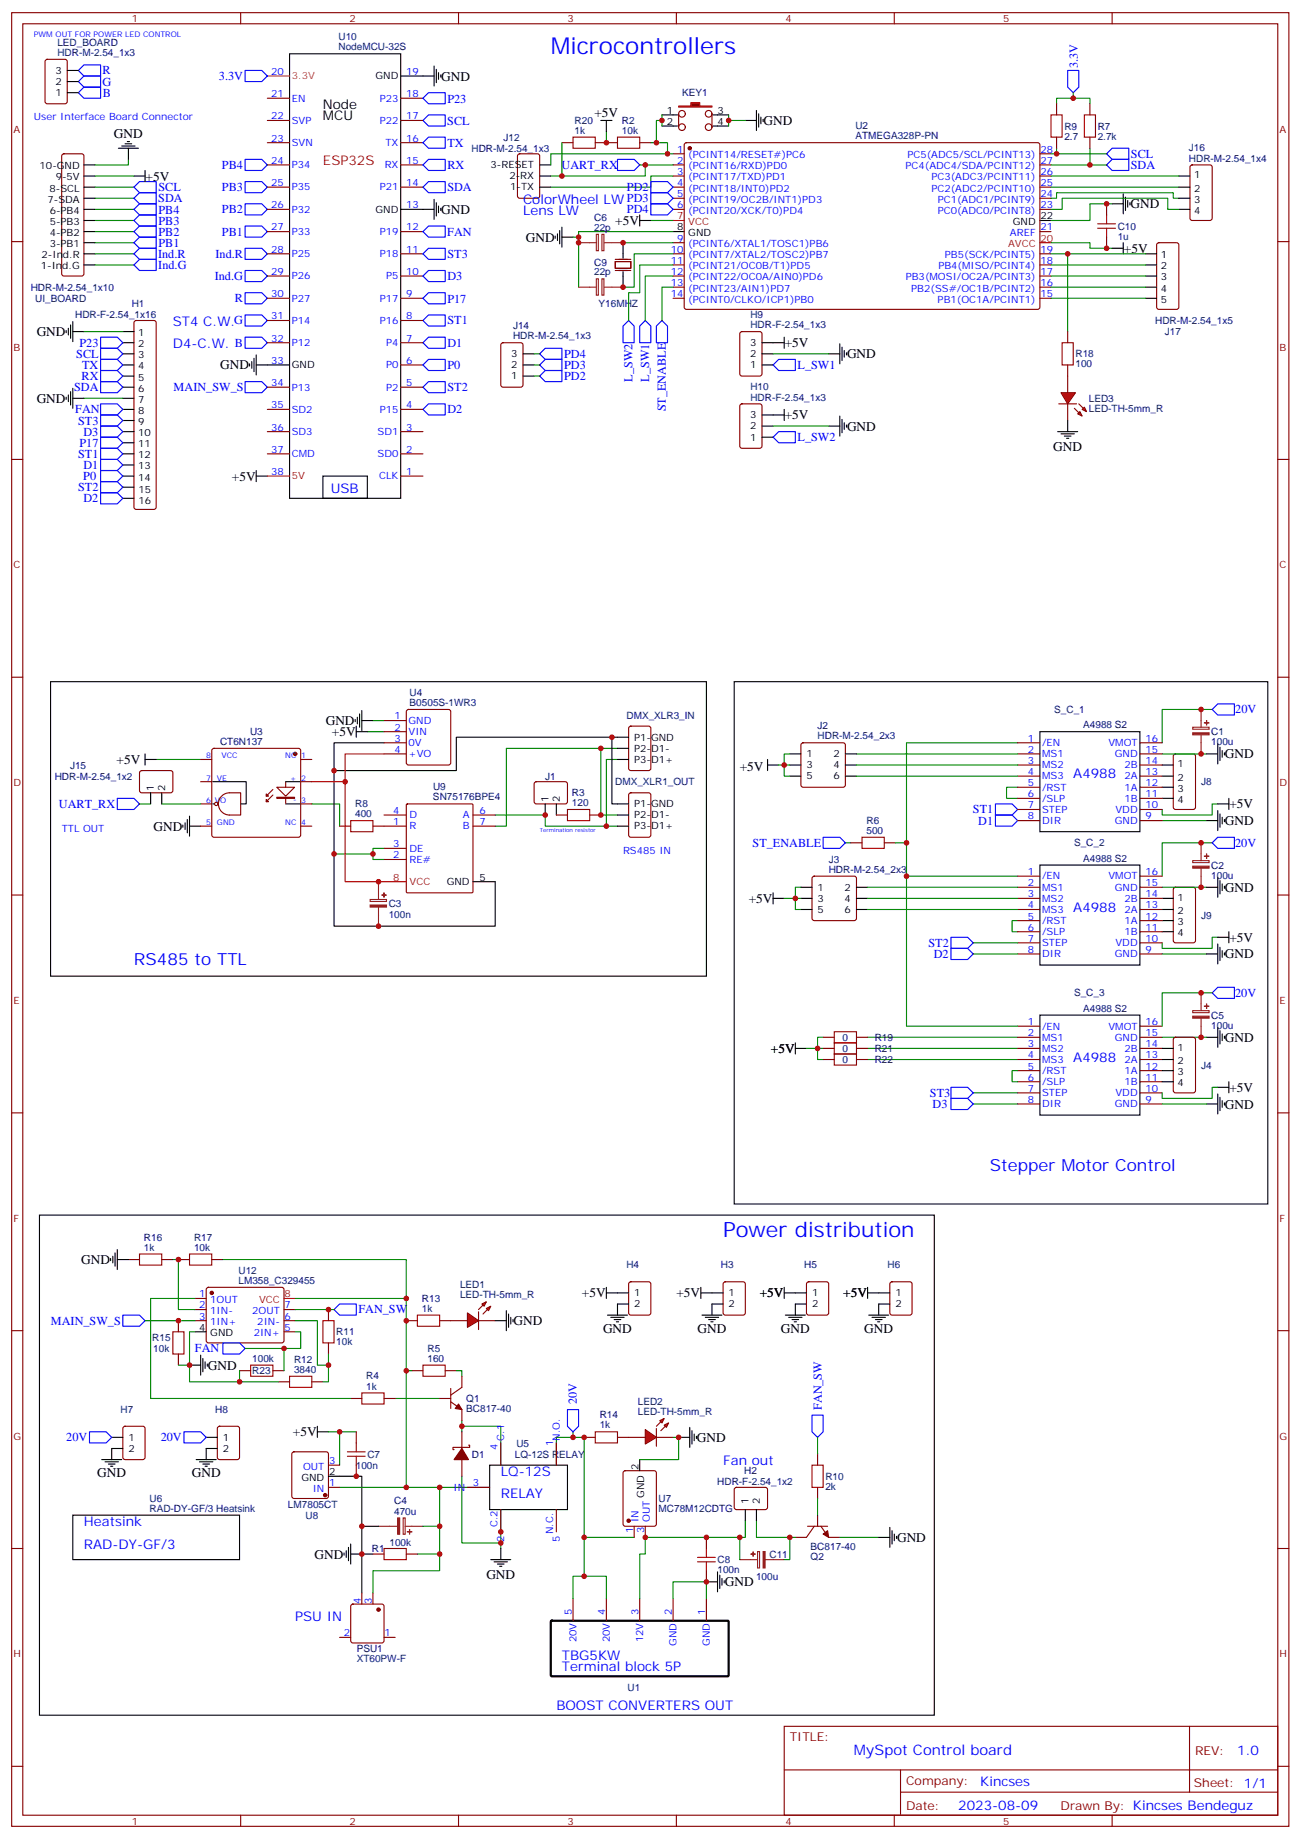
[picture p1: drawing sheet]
<svg xmlns="http://www.w3.org/2000/svg" width="413mm" height="583mm" viewBox="0 0 413 583" stroke-linecap="round" stroke-linejoin="round" font-family="sans-serif">
<defs><g id="words">
<text font-size="7.4" fill="#00f" x="174.8" y="17.1">Microcontrollers</text>
<text font-size="6.7" fill="#00f" x="229.5" y="392.8">Power distribution</text>
<g font-size="5.3" fill="#00f">
<text x="42.5" y="306.4">RS485 to TTL</text>
<text x="314.1" y="371.6">Stepper Motor Control</text>
</g>
<text font-size="4.6" fill="#00f" x="271" y="557">MySpot Control board</text>
<g font-size="4.2">
<text x="140.1" y="25.6">GND</text>
<text x="102.5" y="34.7">Node</text>
<text x="102.5" y="38.2">MCU</text>
<text x="188.7" y="37.2">+5V</text>
<text x="242.4" y="39.7">GND</text>
<text x="36.2" y="43.8">GND</text>
<text x="46.2" y="57.3">+5V</text>
<text x="140.1" y="67.9">GND</text>
<text x="195.3" y="71.4">+5V</text>
<text x="358.8" y="66.1">GND</text>
<text x="166.9" y="76.7">GND</text>
<text x="356.7" y="80.3">+5V</text>
<text x="11.6" y="106.7">GND</text>
<text x="249.1" y="110.2">+5V</text>
<text x="268.8" y="113.8">GND</text>
<text x="69.9" y="117.3">GND</text>
<text x="11.6" y="127.9">GND</text>
<text x="249.1" y="133.2">+5V</text>
<text x="268.8" y="136.7">GND</text>
<text x="334.3" y="143.1">GND</text>
<text x="73.6" y="152.6">+5V</text>
<text x="103.4" y="230.2">GND</text>
<text x="105.3" y="233.7">+5V</text>
<text x="37" y="242.5">+5V</text>
<text x="234.8" y="244.6">+5V</text>
<text x="388.8" y="240.8">GND</text>
<text x="390.2" y="256.6">+5V</text>
<text x="48.7" y="263.7">GND</text>
<text x="388.8" y="261.9">GND</text>
<text x="237.6" y="286.6">+5V</text>
<text x="388.8" y="283.1">GND</text>
<text x="390.2" y="299">+5V</text>
<text x="388.8" y="304.3">GND</text>
<text x="244.7" y="334.2">+5V</text>
<text x="388.8" y="330.7">GND</text>
<text x="390.2" y="346.6">+5V</text>
<text x="388.8" y="351.9">GND</text>
<text x="25.8" y="401.3">GND</text>
<text x="184.7" y="411.9">+5V</text>
<text x="214.7" y="411.9">+5V</text>
<text x="241.1" y="411.9">+5V</text>
<text x="267.6" y="411.9">+5V</text>
<text x="163" y="420.7">GND</text>
<text x="191.4" y="423.1">GND</text>
<text x="221.4" y="423.1">GND</text>
<text x="247.8" y="423.1">GND</text>
<text x="274.3" y="423.1">GND</text>
<text x="66" y="434.8">GND</text>
<text x="93" y="456">+5V</text>
<text x="221.2" y="457.7">GND</text>
<text x="30.9" y="469">GND</text>
<text x="60.9" y="469">GND</text>
<text x="284.7" y="489.5">GND</text>
<text x="99.8" y="494.8">GND</text>
<text x="154.3" y="501.2">GND</text>
<text x="230" y="503.6">GND</text>
</g>
<text font-size="4.2" fill="#f00" x="102.5" y="52.4">ESP32S</text>
<g font-size="4.2" fill="#00f">
<text x="166" y="64.7">ColorWheel LW PD3</text>
<text x="166" y="68.2">Lens LW</text>
<text x="54.9" y="103.5">ST4 C.W.G</text>
<text x="54.9" y="110.6">D4-C.W. B</text>
<text x="105" y="156.4">USB</text>
<text x="340.6" y="247.1">A4988</text>
<text x="340.6" y="289.4">A4988</text>
<text x="340.6" y="337">A4988</text>
<text x="229.5" y="465.1">Fan out</text>
<text x="158.9" y="468.6">LQ-12S</text>
<text x="158.9" y="475.7">RELAY</text>
<text x="26.6" y="484.5">Heatsink</text>
<text x="26.6" y="491.6">RAD-DY-GF/3</text>
<text x="93.7" y="514.5">PSU IN</text>
<text x="178.3" y="526.8">TBG5KW</text>
<text x="178.3" y="530.4">Terminal block 5P</text>
<text x="176.6" y="542.7">BOOST CONVERTERS OUT</text>
<text x="392.7" y="557.3">1.0</text>
<text x="311.1" y="566.8">Kincses</text>
<text x="304.1" y="574.6">2023-08-09</text>
</g>
<g font-size="3.9" fill="#00f">
<text x="32.5" y="23.6">R</text>
<text x="342.1" y="21.5" transform="rotate(-90 342.1 21.5)">3.3V</text>
<text x="32.6" y="27.1">G</text>
<text x="69.5" y="25.3">3.3V</text>
<text x="32.6" y="30.8">B</text>
<text x="142" y="32.5">P23</text>
<text x="141.9" y="39.6">SCL</text>
<text x="142" y="46.7">TX</text>
<text x="70.4" y="53.6">PB4</text>
<text x="142" y="53.7">RX</text>
<text x="178.2" y="53.5">UART_RX</text>
<text x="358.9" y="53.6">SDA</text>
<text x="358.9" y="50.1">SCL</text>
<text x="50.2" y="64.2">SDA</text>
<text x="50.3" y="60.7">SCL</text>
<text x="70.4" y="60.7">PB3</text>
<text x="142" y="60.8">SDA</text>
<text x="199" y="60.6">PD2</text>
<text x="50.3" y="67.8">PB4</text>
<text x="50.3" y="71.3">PB3</text>
<text x="70.4" y="67.7">PB2</text>
<text x="199" y="67.7">PD4</text>
<text x="50.3" y="74.8">PB2</text>
<text x="70.4" y="74.8">PB1</text>
<text x="141.9" y="74.8">FAN</text>
<text x="50.2" y="81.9">Ind.R</text>
<text x="50.3" y="78.4">PB1</text>
<text x="68.4" y="81.8">Ind.R</text>
<text x="142" y="81.9">ST3</text>
<text x="50.2" y="85.4">Ind.G</text>
<text x="68.2" y="88.9">Ind.G</text>
<text x="142" y="88.9">D3</text>
<text x="74.5" y="95.9">R</text>
<text x="142" y="96">P17</text>
<text x="142" y="103">ST1</text>
<text x="24.2" y="113.7">SCL</text>
<text x="25.2" y="110.2">P23</text>
<text x="142" y="110.1">D1</text>
<text x="179" y="113.7">PD4</text>
<text x="26.1" y="117.2">TX</text>
<text x="142" y="117.2">P0</text>
<text x="179" y="117.2">PD3</text>
<text x="253.1" y="117.1">L_SW1</text>
<text x="23.5" y="124.3">SDA</text>
<text x="25.9" y="120.7">RX</text>
<text x="55.1" y="124.2">MAIN_SW_S</text>
<text x="142" y="124.2">ST2</text>
<text x="179" y="120.8">PD2</text>
<text x="200.7" y="121.2" transform="rotate(-90 200.7 121.2)">L_SW2</text>
<text x="206" y="121.2" transform="rotate(-90 206 121.2)">L_SW1</text>
<text x="23.9" y="131.2">FAN</text>
<text x="142" y="131.2">D2</text>
<text x="211.3" y="130.6" transform="rotate(-90 211.3 130.6)">ST_ENABLE</text>
<text x="24.8" y="134.8">ST3</text>
<text x="25.2" y="141.9">P17</text>
<text x="26.5" y="138.3">D3</text>
<text x="253.1" y="140">L_SW2</text>
<text x="24.8" y="145.3">ST1</text>
<text x="26.5" y="148.9">D1</text>
<text x="24.8" y="155.9">ST2</text>
<text x="26.4" y="152.4">P0</text>
<text x="26.5" y="159.4">D2</text>
<text x="392" y="226.5">20V</text>
<text x="18.7" y="256.4">UART_RX</text>
<text x="308.8" y="258.2">ST1</text>
<text x="310.5" y="261.7">D1</text>
<text x="238.8" y="268.8">ST_ENABLE</text>
<text x="392" y="268.8">20V</text>
<text x="294.7" y="300.6">ST2</text>
<text x="296.4" y="304.1">D2</text>
<text x="392" y="316.4">20V</text>
<text x="295.1" y="348.2">ST3</text>
<text x="296" y="351.7">D3</text>
<text x="113.7" y="416.9">FAN_SW</text>
<text x="16.2" y="420.5">MAIN_SW_S</text>
<text x="61.9" y="429.3">FAN</text>
<text x="183.1" y="445.7" transform="rotate(-90 183.1 445.7)">20V</text>
<text x="260.8" y="447.6" transform="rotate(-90 260.8 447.6)">FAN_SW</text>
<text x="21" y="457.5">20V</text>
<text x="51" y="457.5">20V</text>
</g>
<g font-size="3.9" fill="#800">
<text x="250.6" y="552.6">TITLE:</text>
<text x="379.3" y="557.3">REV:</text>
<text x="287.6" y="566.8">Company:</text>
<text x="378.9" y="567.4">Sheet: 1/1</text>
<text x="287.6" y="574.5">Date:</text>
<text x="336.6" y="574.6">Drawn By: Kincses Bendeguz</text>
</g>
<g font-size="3.2" fill="#800">
<text x="41.8" y="7">1</text>
<text x="110.9" y="7">2</text>
<text x="180.1" y="7">3</text>
<text x="249.2" y="7">4</text>
<text x="318.4" y="7">5</text>
<text x="4.2" y="42.1">A</text>
<text x="406" y="42.1">A</text>
<text x="4.2" y="111.3">B</text>
<text x="406" y="111.3">B</text>
<text x="4.2" y="180.4">C</text>
<text x="406" y="180.4">C</text>
<text x="4.2" y="249.6">D</text>
<text x="406" y="249.6">D</text>
<text x="4.2" y="318.7">E</text>
<text x="406" y="318.7">E</text>
<text x="4.2" y="387.8">F</text>
<text x="406" y="387.8">F</text>
<text x="4.2" y="457">G</text>
<text x="406" y="457">G</text>
<text x="4.2" y="526.1">H</text>
<text x="406" y="526.1">H</text>
<text x="41.8" y="579.2">1</text>
<text x="110.9" y="579.2">2</text>
<text x="180.1" y="579.2">3</text>
<text x="249.2" y="579.2">4</text>
<text x="318.4" y="579.2">5</text>
</g>
<g font-size="3.2" fill="#000080">
<text x="18.2" y="17.8">HDR-M-2.54_1x3</text>
<text x="18.2" y="14.6">LED_BOARD</text>
<text x="107.4" y="16">NodeMCU-32S</text>
<text x="107.4" y="12.8">U10</text>
<text x="216.5" y="30.6">KEY1</text>
<text x="182.4" y="39.3">R20</text>
<text x="197.4" y="39.3">R2</text>
<text x="271.5" y="41.1">U2</text>
<text x="337.8" y="41.2">R9</text>
<text x="348.4" y="41.1">R7</text>
<text x="159.8" y="44.7">J12</text>
<text x="182.4" y="42.5">1k</text>
<text x="197.4" y="42.5">10k</text>
<text x="271.5" y="44.2">ATMEGA328P-PN</text>
<text x="337.8" y="44.3">2.7</text>
<text x="348.4" y="44.3">2.7k</text>
<text x="149.6" y="48.2">HDR-M-2.54_1x3</text>
<text x="377.3" y="51.3">HDR-M-2.54_1x4</text>
<text x="377.3" y="48.1">J16</text>
<text x="188.6" y="70.2">C6</text>
<text x="188.6" y="73.3">22p</text>
<text x="354.7" y="76.1">1u</text>
<text x="354.7" y="72.9">C10</text>
<text x="188.6" y="87.5">22p</text>
<text x="188.6" y="84.3">C9</text>
<text x="9.8" y="92.3">HDR-M-2.54_1x10</text>
<text x="11.2" y="95.8">UI_BOARD</text>
<text x="23.9" y="101.1">HDR-F-2.54_1x16</text>
<text x="41.8" y="97.5">H1</text>
<text x="190" y="97.6">Y16MHZ</text>
<text x="238.1" y="101">H9</text>
<text x="162.8" y="107.7">HDR-M-2.54_1x3</text>
<text x="162.8" y="104.6">J14</text>
<text x="238.1" y="104.2">HDR-F-2.54_1x3</text>
<text x="366.6" y="102.9">HDR-M-2.54_1x5</text>
<text x="369.7" y="106.4">J17</text>
<text x="341.3" y="113.4">R18</text>
<text x="341.3" y="116.6">100</text>
<text x="238.1" y="124">H10</text>
<text x="238.1" y="127.1">HDR-F-2.54_1x3</text>
<text x="345.5" y="130.8">LED-TH-5mm_R</text>
<text x="345.5" y="127.6">LED3</text>
<text x="130" y="221">U4</text>
<text x="130" y="224.2">B0505S-1WR3</text>
<text x="334.6" y="226.3">S_C_1</text>
<text x="79.4" y="233.3">U3</text>
<text x="198.8" y="228.2">DMX_XLR3_IN</text>
<text x="259.5" y="231.6">J2</text>
<text x="343.8" y="231.2">A4988 S2</text>
<text x="384.4" y="233.4">C1</text>
<text x="69.8" y="236.5">CT6N137</text>
<text x="259.5" y="234.7">HDR-M-2.54_2x3</text>
<text x="384.4" y="236.6">100u</text>
<text x="22.2" y="244">J15</text>
<text x="17.4" y="247.5">HDR-M-2.54_1x2</text>
<text x="137.4" y="250.8">U9</text>
<text x="173.1" y="247.5">J1</text>
<text x="195.2" y="249.3">DMX_XLR1_OUT</text>
<text x="381.2" y="249.3">J8</text>
<text x="112.7" y="256.2">R8</text>
<text x="137.4" y="254">SN75176BPE4</text>
<text x="181.5" y="255.9">120</text>
<text x="181.5" y="252.7">R3</text>
<text x="112.7" y="259.4">400</text>
<text x="275" y="261.6">R6</text>
<text x="275" y="264.7">500</text>
<text x="340.9" y="268.6">S_C_2</text>
<text x="263" y="273.9">J3</text>
<text x="343.8" y="273.5">A4988 S2</text>
<text x="384.4" y="275.7">C2</text>
<text x="263" y="277.1">HDR-M-2.54_2x3</text>
<text x="384.4" y="278.9">100u</text>
<text x="123.4" y="291.3">100n</text>
<text x="123.4" y="288.1">C3</text>
<text x="381.2" y="291.6">J9</text>
<text x="340.9" y="316.2">S_C_3</text>
<text x="343.8" y="321.2">A4988 S2</text>
<text x="384.4" y="323.4">C5</text>
<text x="384.4" y="326.6">100u</text>
<text x="267.4" y="330.4">0</text>
<text x="267.4" y="333.9">0</text>
<text x="277.6" y="330.4">R19</text>
<text x="277.6" y="333.9">R21</text>
<text x="267.4" y="337.5">0</text>
<text x="277.6" y="337.5">R22</text>
<text x="381.2" y="339.2">J4</text>
<text x="45.7" y="393.8">R16</text>
<text x="61.6" y="393.8">R17</text>
<text x="45.7" y="397">1k</text>
<text x="61.6" y="397">10k</text>
<text x="75.7" y="407.5">LM358_C329455</text>
<text x="75.7" y="404.3">U12</text>
<text x="198.8" y="402.7">H4</text>
<text x="228.8" y="402.7">H3</text>
<text x="255.2" y="402.7">H5</text>
<text x="281.7" y="402.7">H6</text>
<text x="133.9" y="413.2">R13</text>
<text x="146" y="412.2">LED-TH-5mm_R</text>
<text x="146" y="409">LED1</text>
<text x="133.9" y="416.4">1k</text>
<text x="48.3" y="425.7">R15</text>
<text x="106.7" y="423.9">R11</text>
<text x="48.6" y="429.2">10k</text>
<text x="106.7" y="427.1">10k</text>
<text x="135.7" y="429.1">R5</text>
<text x="80.1" y="432.3">100k</text>
<text x="80.1" y="436.3">R23</text>
<text x="93.3" y="435.8">3840</text>
<text x="93.3" y="432.6">R12</text>
<text x="116.3" y="437.9">R4</text>
<text x="135.7" y="432.3">160</text>
<text x="116.3" y="441.1">1k</text>
<text x="38.3" y="448.5">H7</text>
<text x="68.3" y="448.5">H8</text>
<text x="148" y="448.2">BC817-40</text>
<text x="148" y="445.1">Q1</text>
<text x="202.4" y="449.2">LED-TH-5mm_R</text>
<text x="202.4" y="446">LED2</text>
<text x="190.3" y="453.5">1k</text>
<text x="190.3" y="450.3">R14</text>
<text x="163.9" y="459.2">U5</text>
<text x="112.9" y="466.2">100n</text>
<text x="116.6" y="462.8">C7</text>
<text x="149.8" y="462.7">D1</text>
<text x="163.4" y="462.8">LQ-12S RELAY</text>
<text x="236.2" y="467.9">H2</text>
<text x="227.6" y="471.5">HDR-F-2.54_1x2</text>
<text x="261.9" y="473">2k</text>
<text x="261.9" y="469.7">R10</text>
<text x="47.5" y="479.9">RAD-DY-GF/3 Heatsink</text>
<text x="47.5" y="476.7">U6</text>
<text x="91.4" y="478.6">LM7805CT</text>
<text x="125.1" y="477.6">C4</text>
<text x="209" y="476.8">U7</text>
<text x="97" y="482.1">U8</text>
<text x="125.1" y="480.8">470u</text>
<text x="209" y="480">MC78M12CDTG</text>
<text x="123.6" y="490.9">100k</text>
<text x="257.3" y="491.9">BC817-40</text>
<text x="118" y="492.7">R1</text>
<text x="227.7" y="496.2">C8</text>
<text x="244.2" y="494.5">C11</text>
<text x="257.3" y="495.1">Q2</text>
<text x="227.7" y="499.4">100n</text>
<text x="239.9" y="501.5">100u</text>
<text x="113.2" y="527.7">XT60PW-F</text>
<text x="113.2" y="524.5">PSU1</text>
<text x="199.2" y="536.8">U1</text>
</g>
<g font-size="3.2">
<text x="17.6" y="23.4">3</text>
<text x="17.6" y="27">2</text>
<text x="119.2" y="25.2">GND</text>
<text x="17.6" y="30.5">1</text>
<text x="211.6" y="36.1">1</text>
<text x="211.6" y="39.7">2</text>
<text x="227.7" y="36.1">3</text>
<text x="227.7" y="39.7">4</text>
<text x="12.6" y="53.8">10-GND</text>
<text x="155.7" y="53.4">3-RESET</text>
<text x="17.7" y="57.3">9-5V</text>
<text x="161.7" y="56.9">2-RX</text>
<text x="379" y="56.6">1</text>
<text x="15.1" y="64.3">7-SDA</text>
<text x="15.7" y="60.8">8-SCL</text>
<text x="161.9" y="60.5">1-TX</text>
<text x="379" y="60.8">2</text>
<text x="379" y="64.3">3</text>
<text x="15.8" y="71.4">5-PB3</text>
<text x="15.8" y="67.9">6-PB4</text>
<text x="119.2" y="67.5">GND</text>
<text x="321.4" y="71.4">GND</text>
<text x="330.2" y="69.6">22</text>
<text x="379" y="67.9">4</text>
<text x="15.8" y="74.9">4-PB2</text>
<text x="214.9" y="73.2">8</text>
<text x="218.4" y="74.9">GND</text>
<text x="13.2" y="82">2-Ind.R</text>
<text x="15.8" y="78.5">3-PB1</text>
<text x="368.4" y="82">1</text>
<text x="12.9" y="85.5">1-Ind.G</text>
<text x="368.4" y="85.5">2</text>
<text x="368.4" y="89">3</text>
<text x="368.4" y="92.6">4</text>
<text x="368.4" y="96.1">5</text>
<text x="43.8" y="106.7">1</text>
<text x="43.8" y="110.2">2</text>
<text x="43.8" y="113.7">3</text>
<text x="162.2" y="113.4">3</text>
<text x="238" y="109.9">3</text>
<text x="238" y="113.4">2</text>
<text x="43.8" y="117.3">4</text>
<text x="92.6" y="116.9">GND</text>
<text x="162.2" y="116.9">2</text>
<text x="238" y="116.9">1</text>
<text x="43.8" y="120.8">5</text>
<text x="43.8" y="124.3">6</text>
<text x="162.2" y="120.4">1</text>
<text x="43.8" y="127.8">7</text>
<text x="43.8" y="131.4">8</text>
<text x="43.8" y="134.9">9</text>
<text x="238" y="132.8">3</text>
<text x="238" y="136.3">2</text>
<text x="43.8" y="138.4">10</text>
<text x="43.8" y="142">11</text>
<text x="238" y="139.8">1</text>
<text x="43.8" y="145.5">12</text>
<text x="43.8" y="149">13</text>
<text x="43.8" y="152.5">14</text>
<text x="43.9" y="156.4">15</text>
<text x="43.9" y="159.9">16</text>
<text x="201.3" y="235.1">P1-GND</text>
<text x="201.3" y="238.6">P2-D1-</text>
<text x="201.3" y="242.1">P3-D1+</text>
<text x="255.9" y="240.4">1</text>
<text x="255.9" y="243.9">3</text>
<text x="264.5" y="240.4">2</text>
<text x="264.5" y="243.9">4</text>
<text x="373.7" y="243.6">1</text>
<text x="48.9" y="251" transform="rotate(-90 48.9 251)">1</text>
<text x="52.4" y="251" transform="rotate(-90 52.4 251)">2</text>
<text x="255.9" y="247.4">5</text>
<text x="264.5" y="247.4">6</text>
<text x="373.7" y="247.8">2</text>
<text x="373.7" y="251.3">3</text>
<text x="174.1" y="254.5" transform="rotate(-90 174.1 254.5)">1</text>
<text x="177.6" y="254.5" transform="rotate(-90 177.6 254.5)">2</text>
<text x="201.3" y="256.3">P1-GND</text>
<text x="373.7" y="254.8">4</text>
<text x="201.3" y="263.3">P3-D1+</text>
<text x="201.3" y="259.8">P2-D1-</text>
<text x="141.8" y="281">GND</text>
<text x="152.2" y="279.5">5</text>
<text x="259.5" y="282.7">1</text>
<text x="259.5" y="286.2">3</text>
<text x="268" y="282.7">2</text>
<text x="268" y="286.2">4</text>
<text x="373.7" y="285.9">1</text>
<text x="259.5" y="289.8">5</text>
<text x="268" y="289.8">6</text>
<text x="373.7" y="290.1">2</text>
<text x="373.7" y="293.7">3</text>
<text x="373.7" y="297.2">4</text>
<text x="373.7" y="333.5">1</text>
<text x="373.7" y="337.7">2</text>
<text x="373.7" y="341.3">3</text>
<text x="373.7" y="344.8">4</text>
<text x="201.3" y="411.5">1</text>
<text x="231.2" y="411.5">1</text>
<text x="257.7" y="411.5">1</text>
<text x="284.2" y="411.5">1</text>
<text x="201.3" y="415">2</text>
<text x="231.2" y="415">2</text>
<text x="257.7" y="415">2</text>
<text x="284.2" y="415">2</text>
<text x="63.2" y="422.4">4</text>
<text x="66.7" y="424.2">GND</text>
<text x="40.7" y="457.3">1</text>
<text x="40.7" y="460.9">2</text>
<text x="70.7" y="457.3">1</text>
<text x="70.7" y="460.9">2</text>
<text x="202.7" y="466.7" transform="rotate(-90 202.7 466.7)">2</text>
<text x="95.7" y="470">GND</text>
<text x="104.4" y="468.3">2</text>
<text x="204.4" y="475.5" transform="rotate(-90 204.4 475.5)">GND</text>
<text x="237.6" y="477.4" transform="rotate(-90 237.6 477.4)">1</text>
<text x="241.1" y="477.4" transform="rotate(-90 241.1 477.4)">2</text>
</g>
<g font-size="3.2" fill="#00f">
<text x="86.1" y="23.8">20</text>
<text x="128.9" y="23.8">19</text>
<text x="86.1" y="30.8">21</text>
<text x="92.6" y="32.2">EN</text>
<text x="120.5" y="32.2">P23</text>
<text x="128.9" y="30.8">18</text>
<text x="10.8" y="38.2">User Interface Board Connector</text>
<text x="86.1" y="37.9">22</text>
<text x="92.6" y="39.3">SVP</text>
<text x="120.5" y="39.3">P22</text>
<text x="128.9" y="37.9">17</text>
<text x="86.1" y="44.9">23</text>
<text x="92.6" y="46.4">SVN</text>
<text x="122.3" y="46.4">TX</text>
<text x="128.9" y="44.9">16</text>
<text x="86.1" y="52">24</text>
<text x="92.6" y="53.4">P34</text>
<text x="122.1" y="53.4">RX</text>
<text x="128.9" y="52">15</text>
<text x="214.9" y="52">2</text>
<text x="214.9" y="48.5">1</text>
<text x="218.4" y="53.8">(PCINT16/RXD)PD0</text>
<text x="218.4" y="50.2">(PCINT14/RESET#)PC6</text>
<text x="287.4" y="53.8">PC4(ADC4/SDA/PCINT12)</text>
<text x="288" y="50.2">PC5(ADC5/SCL/PCINT13)</text>
<text x="330.2" y="48.5">28</text>
<text x="330.2" y="52">27</text>
<text x="86.1" y="59.1">25</text>
<text x="128.9" y="59.1">14</text>
<text x="214.9" y="59.1">4</text>
<text x="214.9" y="55.5">3</text>
<text x="218.4" y="57.3">(PCINT17/TXD)PD1</text>
<text x="295.6" y="57.3">PC3(ADC3/PCINT11)</text>
<text x="330.2" y="55.5">26</text>
<text x="330.2" y="59.1">25</text>
<text x="92.6" y="60.5">P35</text>
<text x="120.5" y="60.5">P21</text>
<text x="214.9" y="62.6">5</text>
<text x="218.4" y="64.3">(PCINT19/OC2B/INT1)PD3</text>
<text x="218.4" y="60.8">(PCINT18/INT0)PD2</text>
<text x="295.6" y="60.8">PC2(ADC2/PCINT10)</text>
<text x="297.6" y="64.3">PC1(ADC1/PCINT9)</text>
<text x="330.2" y="62.6">24</text>
<text x="86.1" y="66.1">26</text>
<text x="92.6" y="67.5">P32</text>
<text x="128.9" y="66.1">13</text>
<text x="214.9" y="66.1">6</text>
<text x="218.4" y="67.9">(PCINT20/XCK/T0)PD4</text>
<text x="297.6" y="67.9">PC0(ADC0/PCINT8)</text>
<text x="330.2" y="66.1">23</text>
<text x="86.1" y="73.2">27</text>
<text x="92.6" y="74.6">P33</text>
<text x="120.5" y="74.6">P19</text>
<text x="128.9" y="73.2">12</text>
<text x="214.9" y="76.7">9</text>
<text x="320.5" y="74.9">AREF</text>
<text x="330.2" y="73.2">21</text>
<text x="86.1" y="80.2">28</text>
<text x="92.6" y="81.6">P25</text>
<text x="120.5" y="81.6">P18</text>
<text x="128.9" y="80.2">11</text>
<text x="212.9" y="83.7">11</text>
<text x="212.9" y="80.2">10</text>
<text x="218.4" y="82">(PCINT7/XTAL2/TOSC2)PB7</text>
<text x="218.4" y="78.5">(PCINT6/XTAL1/TOSC1)PB6</text>
<text x="299.9" y="82">PB5(SCK/PCINT5)</text>
<text x="330.2" y="80.2">19</text>
<text x="330.2" y="83.7">18</text>
<text x="86.1" y="87.3">29</text>
<text x="92.6" y="88.7">P26</text>
<text x="122.5" y="88.7">P5</text>
<text x="128.9" y="87.3">10</text>
<text x="212.9" y="87.3">12</text>
<text x="218.4" y="89">(PCINT22/OC0A/AIN0)PD6</text>
<text x="218.4" y="85.5">(PCINT21/OC0B/T1)PD5</text>
<text x="287.5" y="89">PB3(MOSI/OC2A/PCINT3)</text>
<text x="297.8" y="85.5">PB4(MISO/PCINT4)</text>
<text x="330.2" y="87.3">17</text>
<text x="86.1" y="94.3">30</text>
<text x="92.6" y="95.7">P27</text>
<text x="120.5" y="95.7">P17</text>
<text x="128.9" y="94.3">9</text>
<text x="212.9" y="94.3">14</text>
<text x="212.9" y="90.8">13</text>
<text x="218.4" y="92.6">(PCINT23/AIN1)PD7</text>
<text x="289.2" y="92.6">PB2(SS#/OC1B/PCINT2)</text>
<text x="330.2" y="90.8">16</text>
<text x="330.2" y="94.3">15</text>
<text x="86.1" y="101.4">31</text>
<text x="128.9" y="101.4">8</text>
<text x="218.4" y="96.1">(PCINT0/CLKO/ICP1)PB0</text>
<text x="297.6" y="96.1">PB1(OC1A/PCINT1)</text>
<text x="92.6" y="102.8">P14</text>
<text x="120.5" y="102.8">P16</text>
<text x="86.1" y="108.4">32</text>
<text x="92.6" y="109.9">P12</text>
<text x="122.5" y="109.9">P4</text>
<text x="128.9" y="108.4">7</text>
<text x="86.1" y="115.5">33</text>
<text x="122.5" y="116.9">P0</text>
<text x="128.9" y="115.5">6</text>
<text x="86.1" y="122.6">34</text>
<text x="92.6" y="124">P13</text>
<text x="122.5" y="124">P2</text>
<text x="128.9" y="122.6">5</text>
<text x="86.1" y="129.6">35</text>
<text x="92.6" y="131">SD2</text>
<text x="120.5" y="131">P15</text>
<text x="128.9" y="129.6">4</text>
<text x="86.1" y="136.7">36</text>
<text x="128.9" y="136.7">3</text>
<text x="86.1" y="143.7">37</text>
<text x="92.6" y="138.1">SD3</text>
<text x="119.8" y="138.1">SD1</text>
<text x="128.9" y="143.7">2</text>
<text x="92.6" y="145.1">CMD</text>
<text x="119.8" y="145.1">SD0</text>
<text x="86.1" y="150.8">38</text>
<text x="120.3" y="152.2">CLK</text>
<text x="128.9" y="150.8">1</text>
<text x="125.2" y="228.4">1</text>
<text x="125.2" y="231.9">2</text>
<text x="129.6" y="229.8">GND</text>
<text x="129.6" y="233.3">VIN</text>
<text x="125.2" y="235.4">3</text>
<text x="125.2" y="239">4</text>
<text x="129.6" y="236.9">0V</text>
<text x="326.2" y="235.4">1</text>
<text x="326.2" y="239">2</text>
<text x="330.7" y="236.9">/EN</text>
<text x="351.8" y="236.9">VMOT</text>
<text x="363.5" y="235.4">16</text>
<text x="363.5" y="239">15</text>
<text x="129.6" y="240.4">+VO</text>
<text x="326.2" y="242.5">3</text>
<text x="330.7" y="240.4">MS1</text>
<text x="330.7" y="243.9">MS2</text>
<text x="353.8" y="240.4">GND</text>
<text x="356.9" y="243.9">2B</text>
<text x="363.5" y="242.5">14</text>
<text x="326.2" y="246">4</text>
<text x="326.2" y="249.6">5</text>
<text x="330.7" y="247.4">MS3</text>
<text x="330.7" y="251">/RST</text>
<text x="356.9" y="247.4">2A</text>
<text x="356.9" y="251">1A</text>
<text x="363.5" y="246">13</text>
<text x="363.5" y="249.6">12</text>
<text x="326.2" y="253.1">6</text>
<text x="326.2" y="256.6">7</text>
<text x="330.7" y="254.5">/SLP</text>
<text x="356.9" y="254.5">1B</text>
<text x="363.5" y="253.1">11</text>
<text x="363.5" y="256.6">10</text>
<text x="124.8" y="261.9">1</text>
<text x="124.8" y="258.4">4</text>
<text x="130" y="263.3">R</text>
<text x="130" y="259.8">D</text>
<text x="146.9" y="263.3">B</text>
<text x="146.9" y="259.8">A</text>
<text x="152.2" y="258.4">6</text>
<text x="152.2" y="261.9">7</text>
<text x="326.2" y="260.1">8</text>
<text x="330.7" y="258">STEP</text>
<text x="330.7" y="261.5">DIR</text>
<text x="353.8" y="261.5">GND</text>
<text x="354" y="258">VDD</text>
<text x="363.5" y="260.1">9</text>
<text x="19.6" y="264">TTL OUT</text>
<text x="124.8" y="269">3</text>
<text x="124.8" y="272.5">2</text>
<text x="130" y="273.9">RE#</text>
<text x="130" y="270.4">DE</text>
<text x="197.7" y="271.1">RS485 IN</text>
<text x="326.2" y="277.8">1</text>
<text x="326.2" y="281.3">2</text>
<text x="330.7" y="279.2">/EN</text>
<text x="351.8" y="279.2">VMOT</text>
<text x="363.5" y="277.8">16</text>
<text x="363.5" y="281.3">15</text>
<text x="326.2" y="284.8">3</text>
<text x="330.7" y="282.7">MS1</text>
<text x="330.7" y="286.2">MS2</text>
<text x="353.8" y="282.7">GND</text>
<text x="356.9" y="286.2">2B</text>
<text x="363.5" y="284.8">14</text>
<text x="326.2" y="288.4">4</text>
<text x="326.2" y="291.9">5</text>
<text x="330.7" y="289.8">MS3</text>
<text x="330.7" y="293.3">/RST</text>
<text x="356.9" y="289.8">2A</text>
<text x="356.9" y="293.3">1A</text>
<text x="363.5" y="288.4">13</text>
<text x="363.5" y="291.9">12</text>
<text x="326.2" y="295.4">6</text>
<text x="326.2" y="298.9">7</text>
<text x="330.7" y="296.8">/SLP</text>
<text x="356.9" y="296.8">1B</text>
<text x="363.5" y="295.4">11</text>
<text x="363.5" y="298.9">10</text>
<text x="326.2" y="302.5">8</text>
<text x="330.7" y="300.4">STEP</text>
<text x="330.7" y="303.9">DIR</text>
<text x="353.8" y="303.9">GND</text>
<text x="354" y="300.4">VDD</text>
<text x="363.5" y="302.5">9</text>
<text x="326.2" y="325.4">1</text>
<text x="326.2" y="328.9">2</text>
<text x="330.7" y="326.8">/EN</text>
<text x="351.8" y="326.8">VMOT</text>
<text x="363.5" y="325.4">16</text>
<text x="363.5" y="328.9">15</text>
<text x="326.2" y="332.5">3</text>
<text x="326.2" y="336">4</text>
<text x="330.7" y="330.3">MS1</text>
<text x="330.7" y="333.9">MS2</text>
<text x="353.8" y="330.3">GND</text>
<text x="356.9" y="333.9">2B</text>
<text x="363.5" y="332.5">14</text>
<text x="363.5" y="336">13</text>
<text x="326.2" y="339.5">5</text>
<text x="330.7" y="337.4">MS3</text>
<text x="330.7" y="340.9">/RST</text>
<text x="356.9" y="337.4">2A</text>
<text x="356.9" y="340.9">1A</text>
<text x="363.5" y="339.5">12</text>
<text x="326.2" y="343">6</text>
<text x="326.2" y="346.6">7</text>
<text x="330.7" y="344.5">/SLP</text>
<text x="330.7" y="348">STEP</text>
<text x="354" y="348">VDD</text>
<text x="356.9" y="344.5">1B</text>
<text x="363.5" y="343">11</text>
<text x="363.5" y="346.6">10</text>
<text x="326.2" y="350.1">8</text>
<text x="330.7" y="351.5">DIR</text>
<text x="353.8" y="351.5">GND</text>
<text x="363.5" y="350.1">9</text>
<text x="63.2" y="411.8">1</text>
<text x="66.7" y="413.6">1OUT</text>
<text x="63.2" y="415.4">2</text>
<text x="63.2" y="418.9">3</text>
<text x="66.7" y="417.1">1IN-</text>
<text x="80" y="417.1">2OUT</text>
<text x="90.3" y="418.9">6</text>
<text x="90.3" y="415.4">7</text>
<text x="66.7" y="420.7">1IN+</text>
<text x="80.5" y="424.2">2IN+</text>
<text x="81.7" y="420.7">2IN-</text>
<text x="90.3" y="422.4">5</text>
<text x="157.9" y="460.4" transform="rotate(-90 157.9 460.4)">4</text>
<text x="160" y="457.3" transform="rotate(-90 160 457.3)">C.1</text>
<text x="175.5" y="459" transform="rotate(-90 175.5 459)">1</text>
<text x="177.6" y="457.3" transform="rotate(-90 177.6 457.3)">N.O.</text>
<text x="96.2" y="466.5">OUT</text>
<text x="104.4" y="464.7">3</text>
<text x="99.2" y="473.6">IN</text>
<text x="104.4" y="471.8">1</text>
<text x="143.9" y="473.2">IN</text>
<text x="150.1" y="471.8">3</text>
<text x="157.9" y="484.9" transform="rotate(-90 157.9 484.9)">C.2</text>
<text x="202.7" y="483.2" transform="rotate(-90 202.7 483.2)">IN</text>
<text x="206.2" y="483.2" transform="rotate(-90 206.2 483.2)">OUT</text>
<text x="160" y="489.3" transform="rotate(-90 160 489.3)">2</text>
<text x="175.5" y="487" transform="rotate(-90 175.5 487)">N.C.</text>
<text x="177.6" y="489.3" transform="rotate(-90 177.6 489.3)">5</text>
<text x="200.9" y="486.7" transform="rotate(-90 200.9 486.7)">1</text>
<text x="204.4" y="486.7" transform="rotate(-90 204.4 486.7)">3</text>
<text x="114.5" y="509" transform="rotate(-90 114.5 509)">4</text>
<text x="118" y="509" transform="rotate(-90 118 509)">3</text>
<text x="181.5" y="512.7" transform="rotate(-90 181.5 512.7)">5</text>
<text x="192.1" y="512.7" transform="rotate(-90 192.1 512.7)">4</text>
<text x="202.7" y="512.7" transform="rotate(-90 202.7 512.7)">3</text>
<text x="213.3" y="512.7" transform="rotate(-90 213.3 512.7)">2</text>
<text x="223.8" y="512.7" transform="rotate(-90 223.8 512.7)">1</text>
<text x="109.1" y="519.4">2</text>
<text x="122.1" y="519.4">1</text>
<text x="182.9" y="521.4" transform="rotate(-90 182.9 521.4)">20V</text>
<text x="193.5" y="521.4" transform="rotate(-90 193.5 521.4)">20V</text>
<text x="204.1" y="521.4" transform="rotate(-90 204.1 521.4)">12V</text>
<text x="214.7" y="522.5" transform="rotate(-90 214.7 522.5)">GND</text>
<text x="225.2" y="522.5" transform="rotate(-90 225.2 522.5)">GND</text>
</g>
<text font-size="3.2" fill="#f60" x="92.6" y="25.2">3.3V</text>
<g font-size="3.2" fill="#f00">
<text x="214.9" y="69.6">7</text>
<text x="218.4" y="71.4">VCC</text>
<text x="330.2" y="76.7">20</text>
<text x="319.9" y="78.5">AVCC</text>
<text x="92.6" y="152.2">5V</text>
<text x="124.8" y="279.5">8</text>
<text x="130" y="281">VCC</text>
<text x="82.2" y="413.6">VCC</text>
<text x="90.3" y="411.8">8</text>
</g>
<g font-size="2.5" fill="#00f">
<text x="10.8" y="11.8">PWM OUT FOR POWER LED CONTROL</text>
<text x="65.5" y="240.7">8</text>
<text x="70.3" y="240.7">VCC</text>
<text x="90.6" y="240.7">NC</text>
<text x="95.6" y="240.7">1</text>
<text x="65.5" y="247.8">7</text>
<text x="68.9" y="247.8">VE</text>
<text x="92.1" y="247.8">+</text>
<text x="95.6" y="247.8">2</text>
<text x="65.5" y="254.8">6</text>
<text x="68.2" y="254.8">VO</text>
<text x="93" y="254.5">-</text>
<text x="95.6" y="254.8">3</text>
<text x="65.5" y="261.9">5</text>
<text x="68.9" y="261.9">GND</text>
<text x="90.6" y="261.9">NC</text>
<text x="95.6" y="261.9">4</text>
</g>
<text font-size="1.8" fill="#00f" x="171.3" y="264">Termination resistor</text>
</g></defs>
<g fill="none" stroke="#870000" stroke-width=".35">
<path d="M3.7 4h405.3v575.8h-405.3zM7.2 7.5h398.3v568.7h-398.3zM76.4 4v3.5M145.5 4v3.5M214.7 4v3.5M283.8 4v3.5M353 4v3.5M19.8 49l.5-.2h5.6l.5 .2 .2 .5v37.4l-.2 .5-.5 .2h-5.6l-.5-.2-.2-.5v-37.4zM213.6 48.8h3.5M213.6 52.4h3.5M213.6 55.9h3.5M213.6 59.4h3.5"/>
<path d="M217.4 45.5l.4-.2 111.8 .1 .4 .6v51.8l-.7 .4-111.7-.1-.5-.6v-51.5zM330 48.8h3.6M330 52.4h3.6M330 55.9h3.6M330 59.4h3.6M3.7 76.7h3.5M213.6 62.9h3.5M213.6 66.5h3.5M213.6 77h3.5M330 62.9h3.6M330 66.5h3.6M330 73.5h3.6"/>
<path d="M405.5 76.7h3.5M213.6 80.6h3.5M213.6 84.1h3.5M213.6 87.6h3.5M213.6 91.2h3.5M213.6 94.7h3.5M330 80.6h3.6M330 84.1h3.6M330 87.6h3.6M330 91.2h3.6M330 94.7h3.6M3.7 145.8h3.5"/>
<path d="M405.5 145.8h3.5M3.7 215h3.5M405.5 215h3.5M67.4 237.8l.5-.2h26.8l.5 .2 .2 .5v26.8l-.2 .5-.5 .2h-26.8l-.5-.3-.2-.4v-26.8zM121.9 235.8h7M121.9 239.3h7M121.9 228.7h7M121.9 232.3h7M129.2 225.4l.4-.2h12.7l.5 .2 .3 .5v16.2l-.3 .5-.5 .3h-12.7l-.5-.3-.2-.5v-16.2zM199.7 230.7l.5-.2h5.6l.7 .4 .1 13-.5 .7h-5.9l-.6-.4-.1-13zM323 235.8h7M323 239.3h7"/>
<path d="M361.8 235.8h7M361.8 239.3h7M372.6 239.5l.5-.2h5.6l.7 .5v16.5l-.4 .6-5.9 .1-.7-.5v-16.5zM63.7 241.1h3.5M63.7 248.1h3.5M63.7 255.2h3.5M70.4 252.7a3.5 3.5 0 0 1 2.4-1h3.6v7h-3.6a3.5 3.5 0 0 1-3.2-2.2 3.5 3.5 0 0 1 .8-3.8zM86.6 250.6l-2.1 2.1M86.6 252.4l-2.1 2.1M95.4 241.1h3.6M95.4 248.1h3.6M95.4 255.2h3.6"/>
<path d="M121.9 258.7h7M129 255.4l.3-.2h20.5l.3 .2v27.7l-.2 .3h-20.6l-.3-.2zM150.1 258.7h7.1M169.7 248.4l.5-.3 9.5 .1 .4 .6-.1 6-.6 .4-9.5-.1-.4-.6v-5.7zM176.6 258.7h3.5M187.1 258.7h3.6M199.7 251.9l.5-.2h5.6l.7 .4 .1 13-.5 .6-5.9 .1-.6-.5-.1-12.9zM323 242.9h7M323 246.4h7M323 249.9h7M323 253.4h7M323 257h7"/>
<path d="M361.8 242.9h7M361.8 246.4h7M361.8 249.9h7M361.8 253.4h7M361.8 257h7M63.7 262.3h3.5M95.4 262.3h3.6M107.8 262.3h3.5M118.4 262.3h10.5M121.9 272.8h7M121.9 269.3h7M150.1 262.3h7.1"/>
<path d="M270.1 267.5h3.5M280.6 267.5h3.6M323 260.5h7M323 278.1h7M361.8 260.5h7M361.8 278.1h7M3.7 284.1h3.5M323 281.7h7M323 285.2h7M323 288.7h7M323 292.2h7M323 295.8h7"/>
<path d="M323 299.3h7M361.8 281.7h7M361.8 285.2h7M361.8 288.7h7M361.8 292.2h7M361.8 295.8h7M361.8 299.3h7M372.6 281.9l.5-.2h5.6l.7 .4v16.5l-.4 .6-5.9 .1-.7-.5v-16.4zM405.5 284.1h3.5M323 302.8h7M361.8 302.8h7M3.7 353.3h3.5"/>
<path d="M405.5 353.3h3.5M3.7 422.4h3.5M405.5 422.4h3.5M111.3 443.9h3.5M121.9 443.9h3.5M146.6 454.5v5.3M148.7 458.8h.3v.7h-5.2v.7h.3M158.9 458v7.1M176.6 458v7.1M92.8 461.1l.5-.2h10.2l.5 .2 .2 .5v13.4l-.2 .5-.5 .2h-10.2l-.5-.2-.2-.5v-13.4zM104.2 472.2h3.6M104.2 465.1h3.6"/>
<path d="M146.6 463.3v5.3M148.3 472.2h7.1M158.9 479.2v7.1M176.6 479.2v7.1M3.7 491.6h3.5M118.4 493.3h3.5M128.9 493.3h3.6M405.5 491.6h3.5M107.8 519.8h3.5M111.5 509.4l.5-.2h9.2l.5 .2 .2 .5v10.9l-.2 .5-.5 .2h-9.2l-.5-.2-.2-.5v-10.9zM114.8 505.7v3.5M118.4 505.7v3.5"/>
<path d="M121.9 519.8h3.5M248.9 548h156.6v28.2h-156.6zM377.5 548v20.9M3.7 560.7h3.5M76.4 576.2v3.6M145.5 576.2v3.6M214.7 576.2v3.6M248.9 561.9h156.5M283.8 576.2v3.6M285.8 568.9h119.6M285.8 561.9v14.1M353 576.2v3.6"/>
<path d="M405.5 560.7h3.5"/>
<circle cx="68.6" cy="255.2" r=".53"/>
</g>
<g fill="none" stroke="#000" stroke-width=".35">
<path d="M26.6 59.4h3.6M26.6 55.9h3.6M26.6 52.4h3.6M37.6 47.1h6.3M38.6 46.4h4.3M39.7 45.6h2.1M40.4 44.9h.7M40.7 47.1v3.5M26.6 70h3.6M26.6 73.5h3.6M26.6 77h3.6M26.6 66.5h3.6"/>
<path d="M26.6 62.9h3.6M213.6 73.5h3.5M330 70h3.6M26.6 84.1h3.6M26.6 80.6h3.6M79.2 115.5v.7M79.9 114.8v2.1M80.6 113.7v4.3M81.3 115.9h3.5M81.3 112.7v6.3M16.1 216.4h208.1v93.5h-208.1zM233 216.4h169.3v165.8h-169.3z"/>
<path d="M46 239.3v3.6M112.7 228.4v.7M113.1 232.3h3.5M113.1 230.5v3.5M113.4 227.7v2.1M114.1 226.6v4.3M114.8 228.7h3.6M114.8 225.6v6.3M121.9 235.8h-15.9v58.2h51.2v-14.1h-7.1M194.2 234h-49.4v10.6h-38.8M196 237.6h3.5M199.5 234h-5.3v21.2h5.3"/>
<path d="M330 232.3h31.8v31.7h-31.8zM382.9 239.3h3.6M386.5 236.1v6.4M387.2 237.2v4.2M387.9 238.3v2.1M388.6 239v.7M46 241.1h3.6M60.1 259.1v6.3M67.6 248.1h10.5v7.1h-1.7M67.6 255.2h.3M173 255.2v3.5M176.6 255.2v3.5"/>
<path d="M196 258.7h3.5M196 241.1h3.5M368.8 242.9h3.6M368.8 246.4h3.6M368.8 249.9h3.6M368.8 253.4h3.6M386.5 255.2h3.5M386.5 257.3v6.4M387.2 258.4v4.2M387.9 259.4v2.1M390 253.4v3.6M58 261.9v.7"/>
<path d="M58.7 261.2v2.1M59.4 260.1v4.3M60.1 262.3h3.6M196 262.3h3.5M330 274.6h31.8v31.8h-31.8zM382.9 260.5h3.6M386.5 278.5v6.3M387.2 279.5v4.3M388.6 260.1v.7M368.8 285.2h3.6M368.8 288.7h3.6M368.8 292.2h3.6"/>
<path d="M368.8 295.8h3.6M382.9 281.7h3.6M386.5 297.5h3.5M386.5 299.6v6.4M387.9 280.6v2.1M388.6 281.3v.7M390 295.8v3.5M382.9 302.8h3.6M387.2 300.7v4.2M387.9 301.8v2.1M388.6 302.5v.7M104.2 468.6h10.6v15.9"/>
<path d="M155.4 465.1h24.7v14.1h-24.7zM109.2 493v.7M109.9 492.3v2.1M110.6 491.2v4.2M111.3 490.1v6.4M118.4 493.3h-3.6v12.4M120.1 484.5h-5.3v8.8h-3.5M155.8 495.1h6.3M156.8 495.8h4.2M157.9 496.5h2.1M158.6 497.2h.7M158.9 491.6v3.5"/>
</g>
<path d="M213.6 70h3.5M330 77h3.6M121.9 239.3h-12.4v40.6h19.4M99 248.1h10.5" fill="none" stroke="#f00" stroke-width=".35"/>
<g fill="#870000" stroke="#870000" stroke-width=".35">
<path d="M146.6 459.8l2.1 3.5h-4.6z"/>
<circle cx="218.9" cy="47.1" r=".53"/>
<circle cx="120.1" cy="511" r=".53"/>
<circle cx="103.2" cy="474.6" r=".53"/>
<circle cx="93.7" cy="239.3" r=".53"/>
</g>
<g fill="none" stroke="#008700" stroke-width=".35">
<path d="M30.2 59.4h12.3M30.2 55.9h12.3M40.7 50.6v1.8h-10.5M30.2 77h12.3M30.2 73.5h12.3M30.2 70h12.3M30.2 66.5h12.3M30.2 62.9h12.3M30.2 84.1h12.3M30.2 80.6h12.3M116.6 232.3h5.3M118.4 228.7h3.5"/>
<path d="M190.7 237.6h-30v24.7h-3.5M196 237.6h-5.3v21.1h5.3M323 235.8h-35.3v42.3h35.3M368.8 239.3h14.1M384.7 225.2h-15.9v10.6M49.6 241.1h14.1M99 255.2h8.8v7.1M157.2 258.7h15.8v3.6h19.4M196 241.1h-3.6v21.2h3.6M323 249.9h-3.6v3.5h3.6M386.5 255.2h-1.8v3.5h-15.9v-1.7M106 271.1h12.4"/>
<path d="M121.9 269.3h-3.5v3.5h3.5M268.3 267.5h1.8M368.8 260.5h14.1M384.7 267.5h-15.9v10.6M323 292.2h-1.8v3.6h1.8M368.8 281.7h14.1M386.5 297.5h-1.8v3.6h-15.9v-1.8M368.8 302.8h14.1M113.1 454.5h-5.3v10.6M125.4 443.9h14.1M146.6 451v1.8h12.3v12.3M146.6 452.8v1.7"/>
<path d="M181.9 454.5v1.8h-5.3v8.8M107.8 472.2h31.7v12.3M139.5 472.2h15.9M146.6 468.6v21.2h12.3v-10.6M134.2 484.5h5.3v8.8h-7M158.9 489.8v1.8"/>
</g>
<g fill="none" stroke="#00f" stroke-width=".35">
<path d="M26.6 27.7h5.3v3.5h-5.3l-1.7-1.8zM26.6 24.1h5.3v3.6h-5.3l-1.7-1.8zM26.6 20.6h5.3v3.5h-5.3l-1.7-1.7zM136 36.5h5.3v3.5h-5.3l-1.8-1.8zM44.3 57.6h5.3v3.6h-5.3l-1.8-1.8zM77.8 57.6h5.3l1.7 1.8-1.7 1.8h-5.3zM77.8 50.6h5.3l1.7 1.8-1.7 1.7h-5.3zM136 57.6h5.3v3.6h-5.3l-1.8-1.8zM196 50.6h5.3l1.7 1.8-1.7 1.7h-5.3zM42.5 62.9l1.8-1.7h5.3v3.5h-5.3zM42.5 70l1.8-1.8h5.3v3.6h-5.3zM42.5 73.5l1.8-1.7h5.3v3.5h-5.3z"/>
<path d="M42.5 77l1.8-1.7h5.3v3.5h-5.3zM44.3 64.7h5.3v3.5h-5.3l-1.8-1.7zM77.8 78.8h5.3l1.7 1.8-1.7 1.7h-5.3zM77.8 71.8h5.3l1.7 1.7-1.7 1.8h-5.3zM77.8 64.7h5.3l1.7 1.8-1.7 1.7h-5.3zM42.5 80.6l1.8-1.8h5.3v3.5h-5.3zM42.5 84.1l1.8-1.8h5.3v3.6h-5.3zM77.8 100h5.3l1.7 1.7-1.7 1.8h-5.3zM77.8 92.9h5.3l1.7 1.8-1.7 1.7h-5.3zM77.8 85.9h5.3l1.7 1.7-1.7 1.8h-5.3zM136 100h5.3v3.5h-5.3l-1.8-1.8zM77.8 107h5.3l1.7 1.8-1.7 1.8h-5.3z"/>
<path d="M134.2 108.8l1.8-1.8h5.3v3.6h-5.3zM204.8 101.7l1.8 1.8v5.3h-3.6v-5.3zM210.1 101.7l1.7 1.8v5.3h-3.5v-5.3zM77.8 121.1h5.3l1.7 1.8-1.7 1.8h-5.3zM136 128.2h5.3v3.5h-5.3l-1.8-1.7zM136 121.1h5.3v3.6h-5.3l-1.8-1.8zM386.5 223.4h5.3v3.6h-5.3l-1.8-1.8zM37.2 253.4h5.3l1.8 1.8-1.8 1.8h-5.3zM315.9 255.2h5.3l1.8 1.8-1.8 1.7h-5.3zM315.9 258.7h5.3l1.8 1.8-1.8 1.8h-5.3zM261.2 265.8h5.3l1.8 1.7-1.8 1.8h-5.3zM386.5 265.8h5.3v3.5h-5.3l-1.8-1.8z"/>
<path d="M301.8 297.5h5.3l1.8 1.8-1.8 1.8h-5.3zM301.8 301.1h5.3l1.8 1.7-1.8 1.8h-5.3zM39 417.5h5.3l1.7 1.7-1.7 1.8h-5.3zM180.1 447.5h3.5v5.3l-1.7 1.7-1.8-1.7z"/>
</g>
<path d="M378.5 230.9h5.2v.6h-5.2zM381.2 225.2v5.7M381.2 233.3v6M120.1 279.9v5.6M378.5 273.2h5.2v.6h-5.2zM381.2 267.5v5.7M381.2 275.7v6M117.5 285.5h5.2v.7h-5.2zM120.1 288v6M120.1 484.5h6M128 481.9h.6v5.1h-.6zM128.6 484.5h5.6" fill="none" stroke="#8c2424" stroke-width=".35"/>
<g fill="#8c2424" stroke="#8c2424" stroke-width=".35">
<path d="M126.2 481.9h.6v5.1h-.6z"/>
<path d="M130 485.6v1.4z"/>
<path d="M129.3 486.2l1.4 .1z"/>
<path d="M117.5 287.3h5.2v.6h-5.2z"/>
<path d="M121.2 284.1l1.4 .1z"/>
<path d="M121.8 283.4l.1 1.4z"/>
<path d="M378.5 275h5.2v.6h-5.2z"/>
<path d="M382.2 271.8h1.4z"/>
<path d="M382.9 271.1v1.4z"/>
<path d="M378.5 232.6h5.2v.7h-5.2z"/>
<path d="M382.2 229.4l1.4 .1z"/>
<path d="M382.9 228.7v1.5z"/>
</g>
<path d="M180.1 257h7v3.5h-7zM111.3 260.5h7.1v3.5h-7.1zM273.6 265.8h7v3.5h-7zM114.8 442.2h7.1v3.5h-7.1zM121.9 491.6h7v3.5h-7z" fill="none" stroke="#a10000" stroke-width=".35"/>
<path d="M84.5 253.8l.7 .7h-.7z" fill="#00f" stroke="#870000" stroke-width=".35"/>
<g fill="none" stroke="#870000" stroke-width=".35">
<path d="M84.8 38.2h7.1M84.8 31.2h7.1M127.2 38.2h7M127.2 31.2h7M84.8 59.4h7.1M84.8 52.4h7.1M84.8 45.3h7.1M127.2 59.4h7M127.2 52.4h7M127.2 45.3h7M84.8 73.5h7.1M84.8 66.5h7.1"/>
<path d="M127.2 73.5h7M351.2 64.7v3.5M351.2 75.3v3.5M84.8 94.7h7.1M84.8 87.6h7.1M84.8 80.6h7.1M127.2 94.7h7M127.2 87.6h7M127.2 80.6h7M195.3 83h4.9v2.2h-4.9zM195.3 85.9h4.9M195.3 82.3h4.9"/>
<path d="M84.8 108.8h7.1M84.8 101.7h7.1M127.2 115.9h7M127.2 108.8h7M127.2 101.7h7M84.8 137h7.1M84.8 130h7.1M84.8 122.9h7.1M127.2 137h7M127.2 130h7M127.2 122.9h7M84.8 144.1h7.1"/>
<path d="M127.2 151.1h7M127.2 144.1h7M84.5 252l.7 .7h-.7zM87.8 249.9h5.7l-2.8 2.8zM87.8 253.1h5.7v.3h-5.7zM90.7 248.1v1.8M90.7 253.3v1.7"/>
</g>
<g fill="none" stroke="#000" stroke-width=".35">
<path d="M91.9 17.1h35.3v141.1h-35.3zM127.2 24.1h7M210.1 36.5h3.5M210.1 40h3.5M127.2 66.5h7M176.2 74.9v.7M176.9 74.2v2.1M177.6 73.2v4.2M178.3 75.3h3.6M178.3 72.1v6.4M197.7 77v5M353 64.7h3.5"/>
<path d="M356.5 61.5v6.4M357.2 62.6v4.2M357.9 63.6v2.2M358.6 64.3v.8M197.7 86.2v5M84.8 115.9h7.1M102.5 151.1h14.1v7.1h-14.1zM90.7 255.2h4.5M90.7 248.1h4.5"/>
</g>
<path d="M84.8 24.1h7.1" fill="none" stroke="#f60" stroke-width=".35"/>
<path d="M84.8 151.1h7.1" fill="none" stroke="#f00" stroke-width=".35"/>
<path d="M351.2 48.8l1.8-1.7h5.2v3.5h-5.2zM351.2 52.4l1.8-1.8h5.2v3.5h-5.2z" fill="none" stroke="#00f" stroke-width=".35"/>
<g fill="none" stroke="#008700" stroke-width=".35">
<path d="M192.4 41.8v3.5M203 52.4h10.6M204.8 52.4v3.5h-30M206.6 45.3h5.2v3.5h1.8M213.6 55.9h-7v3.5h-31.8M333.6 52.4h17.6M333.6 48.8h17.6M181.9 75.3h1.7M197.7 77h15.9M206.6 70h7M213.6 73.5h-30v17.7M333.6 77h12.3v1.8h7.1"/>
<path d="M353 64.7h-7.1v5.3h-12.3M213.6 80.6h-12.3v10.6h-3.6M213.6 91.2h-3.5v10.5M213.6 87.6h-8.8v14.1"/>
</g>
<path d="M348.4 72.5h5.6M348.4 71h5.6M351.2 68.2v2.8M351.2 72.5v2.8" fill="none" stroke="#a10000" stroke-width=".35"/>
<path d="M215.4 33.7h3.9v-1.1h2.8v1.1h3.9v.3h-10.6z" fill="#870000" stroke="#f00" stroke-width=".35"/>
<g fill="none" stroke="#870000" stroke-width=".35">
<path d="M215.4 36.1v4.3M226 36.1v4.3M164.5 49l.4-.2h5.7l.6 .5 .1 12.9-.5 .7h-5.9l-.6-.4-.1-13zM377.9 52.6l.5-.2h5.6l.6 .4 .1 16.5-.5 .6-5.8 .1-.7-.5-.1-16.4zM367.3 77.3l.5-.3h5.6l.7 .5v20l-.4 .7h-5.9l-.7-.4v-20zM159.2 109l.4-.2h5.7l.6 .4 .1 13-.5 .7h-5.9l-.6-.5-.1-12.9zM44.5 244.8l.5-.2 9.4 .1 .5 .6-.1 5.9-.6 .5-9.5-.1-.4-.6v-5.7zM61.9 412.2h3.5M61.9 415.7h3.5M61.9 419.2h3.5M65.7 408.9l.4-.2h23.3l.5 .2 .2 .5v16.5l-.7 .4-23.5-.1-.5-.6v-16.2zM90.1 415.7h3.6"/>
<path d="M90.1 419.2h3.6M104.2 415.7v3.5M88.4 438.6h3.5M90.1 422.8h3.6M99 438.6h3.5M104.2 426.3v3.5M130.7 435.1h3.5M141.3 435.1h3.5M146.6 436.9v3.5l-3.5 2.5M113.1 454.5v3.5M139.5 443.9h3.6M143.1 445l3.5 2.5v3.5"/>
<path d="M143.1 440.8v6.3M113.1 465.1v3.5M259.5 461.6v3.5M259.5 472.2v3.5M224.2 488v3.6M224.2 498.6v3.5M256.3 484.5h6.3M258.4 484.5l-2.5 3.5h-3.5M259.5 481v3.5M260.5 484.5l2.5 3.5h3.5"/>
<circle cx="216.4" cy="36.1" r="1.06"/>
<circle cx="224.9" cy="36.1" r="1.06"/>
<circle cx="216.4" cy="40.4" r="1.06"/>
<circle cx="224.9" cy="40.4" r="1.06"/>
</g>
<g fill="none" stroke="#000" stroke-width=".35">
<path d="M190.7 38.2h3.5M192.4 38.2v3.6M213.6 36.5h1.4M226.3 36.5h4.9M236.5 38.2h3.6M240.1 35.1v6.3M240.8 36.1v4.3M241.5 37.2v2.1M242.2 37.9v.7M42.5 55.9h3.5M46 54.1v3.5M171.3 55.9h3.5"/>
<path d="M171.3 52.4h3.5M171.3 59.4h3.5M213.6 40h1.4M226.3 40h4.9M374.1 55.9h3.5M374.1 59.4h3.5M203 70h3.6M203 68.2v3.6M353 78.8h3.5M356.5 77v3.6M374.1 62.9h3.5M374.1 66.5h3.5"/>
<path d="M363.5 80.6h3.6M363.5 84.1h3.6M363.5 87.6h3.6M363.5 91.2h3.6M363.5 94.7h3.6M166 112.3h3.5M166 119.4h3.5M166 115.9h3.5M81.3 151.1h3.5M81.3 149.4v3.5M47.8 251.7v3.5M51.3 251.7v3.5"/>
<path d="M61.9 422.8h3.5M100.7 454.5h3.5M100.7 452.8v3.5"/>
</g>
<g fill="none" stroke="#008700" stroke-width=".35">
<path d="M210.1 36.5v1.7h-1.8v7.1M210.1 38.2v1.8M231.2 36.5v1.7h5.3M231.2 38.2v1.8M335.3 32.9v-1.7h10.6v1.7M340.6 29.4v1.8M211.8 48.8h-37v3.6M333.6 55.9h40.5M333.6 59.4h40.5M335.3 47.1v1.7M345.9 47.1v5.3M333.6 62.9h1.7v-1.7h37.1v1.7h1.7"/>
<path d="M333.6 66.5h3.5v-3.6h33.5v3.6h3.5M333.6 80.6h29.9M333.6 84.1h29.9M333.6 87.6h29.9M333.6 91.2h29.9M333.6 94.7h29.9M169.5 112.3h1.8M169.5 119.4h1.8M169.5 115.9h1.8M44.3 255.2h3.5M51.3 255.2h12.4M46 419.2h15.9"/>
<path d="M61.9 412.2h-14.1v31.7h63.5M93.7 412.2h35.2v22.9M93.7 419.2h7v14.2h3.5M93.7 415.7h12.3M61.9 422.8h-1.8v15.8h28.3M93.7 422.8h1.7v5.3h-17.6M104.2 429.8v8.8h-1.7M130.7 435.1h-1.8v37.1M144.8 435.1h1.8v1.8M104.2 454.5h3.6M181.9 456.3h3.5v31.7h15.9M259.5 456.3v5.3"/>
<path d="M259.5 475.7v5.3"/>
</g>
<g fill="none" stroke="#00f" stroke-width=".35">
<path d="M77.8 22.4h5.3l1.7 1.7-1.7 1.8h-5.3zM338.8 22.4h3.6v5.3l-1.8 1.7-1.8-1.7zM206.6 57.6h5.2l1.8 1.8-1.8 1.8h-5.2zM134.2 73.5l1.8-1.7h5.3v3.5h-5.3zM206.6 61.2h5.2l1.8 1.7-1.8 1.8h-5.2zM206.6 64.7h5.2l1.8 1.8-1.8 1.7h-5.2zM134.2 80.6l1.8-1.8h5.3v3.5h-5.3zM136 85.9h5.3v3.5h-5.3l-1.8-1.8zM171.3 119.4l1.7-1.8h5.3v3.5h-5.3zM171.3 115.9l1.7-1.8h5.3v3.5h-5.3zM171.3 112.3l1.7-1.7h5.3v3.5h-5.3zM106 415.7l1.8-1.8h5.3v3.6h-5.3z"/>
<path d="M70.7 426.3h5.3l1.8 1.8-1.8 1.7h-5.3zM257.7 449.2h3.5v5.3l-1.7 1.8-1.8-1.8z"/>
</g>
<path d="M102.5 419.2h3.5v7.1h-3.5zM91.9 436.9h7.1v3.5h-7.1zM134.2 433.4h7.1v3.5h-7.1zM113.1 458v2.9M110.2 462.3h5.7M110.2 460.9h5.7M113.1 462.3v2.8M257.7 465.1h3.5v7.1h-3.5zM221.4 495.8h5.6M221.4 494.4h5.6M224.2 491.6v2.8M224.2 495.8v2.8" fill="none" stroke="#a10000" stroke-width=".35"/>
<g fill="#870000" stroke="#870000" stroke-width=".35">
<path d="M145.5 445.7l1.1 1.8-2.1-.4z"/>
<path d="M261.2 487l1.4-1.1 .4 2.1z"/>
<circle cx="67.2" cy="410.4" r=".53"/>
</g>
<path d="M90.1 412.2h3.6" fill="none" stroke="#f00" stroke-width=".35"/>
<g fill="#f00" stroke="#870000" stroke-width=".35">
<path d="M148.3 416.8l3.6 2.4-3.6 2.2z"/>
<path d="M151.9 416.4v5.7z"/>
</g>
<g fill="#870000" stroke="#870000" stroke-width=".35">
<path d="M151.9 415.7l1.4-1.4z"/>
<path d="M153.3 417.1l1.4-1.4z"/>
</g>
<g fill="#f00" stroke="#870000" stroke-width=".35">
<path d="M152.9 413.9l1.4-.7-.7 1.5z"/>
<path d="M154.3 415.4l1.5-.7-.8 1.4z"/>
</g>
<path d="M128.9 419.2h3.6M139.5 419.2h8.8M151.9 419.2h5.3M185.4 456.3h3.5M196 456.3h3.5" fill="none" stroke="#870000" stroke-width=".35"/>
<path d="M132.5 417.5h7v3.5h-7zM188.9 454.5h7.1v3.5h-7.1z" fill="none" stroke="#a10000" stroke-width=".35"/>
<path d="M157.2 419.2h3.5M160.7 416.1v6.3M161.4 417.1v4.3M162.1 418.2v2.1M162.8 418.9v.7" fill="none" stroke="#000" stroke-width=".35"/>
<g fill="#f00" stroke="#870000" stroke-width=".35">
<path d="M204.8 453.8l3.5 2.5-3.5 2.1z"/>
<path d="M208.3 453.5v5.6z"/>
</g>
<g fill="#870000" stroke="#870000" stroke-width=".35">
<path d="M208.3 452.8l1.4-1.5z"/>
<path d="M209.7 454.2l1.4-1.4z"/>
</g>
<g fill="#f00" stroke="#870000" stroke-width=".35">
<path d="M209.4 451l1.4-.7-.7 1.4z"/>
<path d="M210.8 452.4l1.4-.7-.7 1.4z"/>
</g>
<g fill="none" stroke="#870000" stroke-width=".35">
<path d="M14.5 19l.5-.2h5.6l.7 .5v12.9l-.4 .7h-5.9l-.7-.4v-13zM335.3 32.9v3.6M345.9 32.9v3.6M178.3 45.3h3.6M188.9 45.3h7.1M203 45.3h3.6M335.3 43.5v3.6M345.9 43.5v3.6M42.7 101.9l.5-.2h5.7l.5 .2 .2 .5v58.6l-.3 .5-.4 .2h-5.7l-.5-.2-.2-.5v-58.6zM338.8 105.3v3.5M338.8 115.9v3.5M40.7 399.8h3.6"/>
<path d="M51.3 399.8h3.6M56.6 399.8h3.5M67.2 399.8h3.5M56.6 419.2v3.6M56.6 429.8v3.6M199.5 456.3h5.3M208.3 456.3h5.3M198 467.1l.4-.2h9.2l.7 .4v16.5l-.4 .6-9.5 .1-.6-.5-.1-16.4zM201.3 484.5v3.5M204.8 484.5v3.5"/>
</g>
<g fill="none" stroke="#000" stroke-width=".35">
<path d="M21.3 22.4h3.6M21.3 29.4h3.6M21.3 25.9h3.6M21 104.9v.7M21.7 104.2v2.1M22.4 103.2v4.2M23.1 105.3h3.5M23.1 102.1v6.3M39 105.3h3.5M39 108.8h3.5M39 112.3h3.5M39 115.9h3.5"/>
<path d="M39 119.4h3.5M21 126.1v.7M21.7 125.4v2.1M22.4 124.3v4.3M23.1 126.4h3.5M23.1 123.3v6.3M39 122.9h3.5M39 126.4h3.5M39 130h3.5M39 133.5h3.5M39 137h3.5M39 140.5h3.5"/>
<path d="M39 144.1h3.5M39 147.6h3.5M39 151.1h3.5M39 154.7h3.5M39 158.2h3.5M35.1 399.5v.7M35.8 398.8v2.1M36.5 397.7v4.3M37.2 399.8h3.5M37.2 396.7v6.3M60.1 433.4h3.6M63.7 430.2v6.3"/>
<path d="M64.4 431.2v4.3M65.1 432.3v2.1M65.8 433v.7M215.4 456.3h3.5M218.9 453.1v6.4M219.6 454.2v4.2M220.3 455.2v2.1M221 455.9v.7M203 463.3v3.6"/>
</g>
<circle cx="199.5" cy="482.7" r=".53" fill="#870000" stroke="#870000" stroke-width=".35"/>
<path d="M213.6 84.1h-10.6v8.8h-3.5v8.8M338.8 80.6v24.7M26.6 105.3h12.4M26.6 126.4h12.4M308.9 299.3h14.1M308.9 302.8h14.1M54.9 399.8h1.7v15.9h5.3M70.7 399.8h58.2v12.4M56.6 433.4h3.5M213.6 456.3h1.8v7h-12.4M139.5 493.3v5.3h-21.1v7.1" fill="none" stroke="#008700" stroke-width=".35"/>
<path d="M333.6 36.5h3.5v7h-3.5zM344.1 36.5h3.6v7h-3.6zM181.9 43.5h7v3.6h-7zM196 43.5h7v3.6h-7zM337.1 108.8h3.5v7.1h-3.5zM44.3 398.1h7v3.5h-7zM60.1 398.1h7.1v3.5h-7.1zM54.9 422.8h3.5v7h-3.5z" fill="none" stroke="#a10000" stroke-width=".35"/>
<path d="M183.6 77h5.7M189.3 74.4h.6v5.2h-.6zM191 74.4h.7v5.2h-.7zM191.7 77h6M183.6 91.2h5.7M189.3 88.5h.6v5.2h-.6zM191 88.5h.7v5.2h-.7zM191.7 91.2h6" fill="none" stroke="#8c2424" stroke-width=".35"/>
<g fill="none" stroke="#00f" stroke-width=".35">
<path d="M134.2 31.2l1.8-1.8h5.3v3.5h-5.3zM136 50.6h5.3v3.5h-5.3l-1.8-1.7zM136 43.5h5.3v3.6h-5.3l-1.8-1.8zM136 92.9h5.3v3.5h-5.3l-1.8-1.7zM31.9 107h5.3l1.8 1.8-1.8 1.8h-5.3zM31.9 114.1h5.3l1.8 1.8-1.8 1.7h-5.3zM31.9 117.6h5.3l1.8 1.8-1.8 1.7h-5.3zM31.9 110.6h5.3l1.8 1.7-1.8 1.8h-5.3zM134.2 115.9l1.8-1.8h5.3v3.5h-5.3zM199.5 101.7l1.8 1.8v5.3h-3.6v-5.3zM245.4 115.9l1.7-1.8h5.3v3.5h-5.3zM31.9 138.8h5.3l1.8 1.7-1.8 1.8h-5.3z"/>
<path d="M31.9 128.2h5.3l1.8 1.8-1.8 1.7h-5.3zM31.9 131.7h5.3l1.8 1.8-1.8 1.8h-5.3zM31.9 135.3h5.3l1.8 1.7-1.8 1.8h-5.3zM31.9 121.1h5.3l1.8 1.8-1.8 1.8h-5.3zM247.1 137h5.3v3.5h-5.3l-1.7-1.7zM31.9 149.4h5.3l1.8 1.7-1.8 1.8h-5.3zM31.9 142.3h5.3l1.8 1.8-1.8 1.7h-5.3zM31.9 145.8h5.3l1.8 1.8-1.8 1.8h-5.3zM31.9 152.9h5.3l1.8 1.8-1.8 1.7h-5.3zM31.9 156.4h5.3l1.8 1.8-1.8 1.7h-5.3z"/>
</g>
<g fill="#f00" stroke="#870000" stroke-width=".35">
<path d="M336.7 124.7h4.6l-2.5 3.5z"/>
<path d="M336 128.2h5.7z"/>
</g>
<g fill="#870000" stroke="#870000" stroke-width=".35">
<path d="M342.4 128.2l1.4 1.4z"/>
<path d="M341 129.6l1.4 1.4z"/>
</g>
<g fill="#f00" stroke="#870000" stroke-width=".35">
<path d="M343.4 130l.7-.7 .7 1.4z"/>
<path d="M342 131.4l.7-.7 .7 1.4z"/>
</g>
<g fill="none" stroke="#870000" stroke-width=".35">
<path d="M235 105.5l.5-.2h5.6l.7 .4v13l-.4 .6-5.9 .1-.7-.5v-12.9zM338.8 119.4v5.3M235 128.4l.5-.2h5.6l.7 .4v13l-.4 .7h-5.9l-.7-.5v-12.9zM338.8 128.2v5.3M254.4 236l.5-.2h12.7l.5 .2 .2 .5v12.7l-.2 .5-.5 .2h-12.7l-.5-.2-.2-.5v-12.7zM257.9 278.3l.5-.2h12.7l.5 .2 .2 .5v12.7l-.2 .5-.5 .2h-12.7l-.5-.2-.2-.5v-12.7zM261.2 329.3h3.6M261.2 332.8h3.6M261.2 336.3h3.6M271.8 329.3h3.5M271.8 332.8h3.5M271.8 336.3h3.5"/>
<path d="M323 325.8h7M323 329.3h7M323 332.8h7M323 336.3h7M323 339.9h7M361.8 325.8h7M361.8 329.3h7M361.8 332.8h7M361.8 336.3h7M361.8 339.9h7M372.6 329.5l.5-.2h5.6l.7 .4v16.5l-.4 .7h-5.9l-.7-.4v-16.5zM323 343.4h7"/>
<path d="M323 346.9h7M323 350.4h7M361.8 343.4h7M361.8 346.9h7M361.8 350.4h7M199.7 407.1l.5-.2h5.6l.7 .4 .1 9.5-.5 .6-5.9 .1-.6-.5-.1-9.4zM229.7 407.1l.5-.2h5.6l.7 .4v9.5l-.4 .6-5.9 .1-.7-.5v-9.4zM256.2 407.1l.4-.2h5.7l.6 .4 .1 9.5-.5 .6-5.9 .1-.6-.5-.1-9.4zM282.6 407.1l.5-.2h5.6l.7 .4 .1 9.5-.5 .6-5.9 .1-.6-.5-.1-9.4zM76 435.1h3.6M86.6 435.1h3.5M39.2 453l.5-.2h5.6l.7 .4v9.4l-.4 .7h-5.9l-.7-.4v-9.4z"/>
<path d="M69.2 453l.5-.2h5.6l.7 .4v9.4l-.4 .7h-5.9l-.7-.4v-9.4zM233.2 472.4l.5-.2h9.5l.4 .7-.1 5.9-.6 .4-9.5-.1-.4-.6v-5.6zM181.9 507.4v7.1M192.4 507.4v7.1M203 507.4v7.1M213.6 507.4v7.1M224.2 507.4v7.1"/>
</g>
<g fill="none" stroke="#000" stroke-width=".35">
<path d="M134.2 24.1h3.6M137.8 21v6.3M138.5 22v4.2M139.2 23.1v2.1M139.9 23.8v.7M134.2 66.5h3.6M137.8 63.3v6.3M138.5 64.3v4.3M139.2 65.4v2.1M139.9 66.1v.7M241.8 108.8h7.1M241.8 115.9h3.6"/>
<path d="M241.8 112.3h3.6M248.9 107v3.6M263 112.3h3.5M266.5 109.1v6.4M267.2 110.2v4.2M267.9 111.3v2.1M268.6 112v.7M241.8 131.7h7.1M241.8 138.8h3.6M241.8 135.3h3.6M248.9 130v3.5M263 135.3h3.5"/>
<path d="M266.5 132.1v6.3M267.2 133.1v4.3M267.9 134.2v2.1M268.6 134.9v.7M335.7 137h6.3M336.7 137.7h4.3M337.8 138.4h2.1M338.5 139.1h.7M338.8 133.5v3.5M250.6 239.3h3.6M268.3 239.3h3.5M243.6 242.9h3.5"/>
<path d="M243.6 241.1v3.5M250.6 242.9h3.6M250.6 246.4h3.6M268.3 242.9h3.5M268.3 246.4h3.5M245.4 285.2h3.5M245.4 283.4v3.5M254.2 285.2h3.5M254.2 281.7h3.5M254.2 288.7h3.5M271.8 285.2h3.5M271.8 281.7h3.5"/>
<path d="M271.8 288.7h3.5M252.4 332.8h3.5M252.4 331v3.6M330 322.2h31.8v31.8h-31.8zM368.8 332.8h3.6M368.8 336.3h3.6M368.8 339.9h3.6M382.9 329.3h3.6M386.5 326.1v6.4M387.2 327.2v4.2M387.9 328.2v2.1M388.6 328.9v.7"/>
<path d="M368.8 343.4h3.6M382.9 350.4h3.6M386.5 347.3v6.3M386.5 345.2h3.5M387.2 348.3v4.3M387.9 349.4v2.1M388.6 350.1v.7M390 343.4v3.5M12.5 385.7h284v158.8h-284zM192.4 410.4h7.1M192.4 408.7v3.5M192.8 417.5h6.3"/>
<path d="M193.9 418.2h4.2M194.9 418.9h2.1M195.6 419.6h.7M199.5 413.9h-3.5v3.6M222.4 410.4h7.1M222.4 408.7v3.5M222.8 417.5h6.3M223.8 418.2h4.3M224.9 418.9h2.1M225.6 419.6h.7M229.5 413.9h-3.5v3.6M248.9 410.4h7"/>
<path d="M248.9 408.7v3.5M249.2 417.5h6.4M250.3 418.2h4.2M251.4 418.9h2.1M252.1 419.6h.7M255.9 413.9h-3.5v3.6M275.3 410.4h7.1M275.3 408.7v3.5M275.7 417.5h6.3M276.8 418.2h4.2M277.8 418.9h2.1M278.5 419.6h.7"/>
<path d="M282.4 413.9h-3.5v3.6M35.5 456.3h3.5M39 459.8h-3.5v3.5M65.4 456.3h3.6M69 459.8h-3.6v3.5M32.3 463.3h6.3M33.3 464h4.3M34.4 464.7h2.1M35.1 465.5h.7M62.3 463.3h6.3M63.3 464h4.3M64.4 464.7h2.1"/>
<path d="M65.1 465.5h.7M236.5 479.2v3.5M240.1 479.2v3.5M23.1 481h52.9v14.1h-52.9zM227.7 499v6.3M278.9 488h3.5M282.4 484.9v6.3M283.1 485.9v4.2M283.8 487v2.1M284.5 487.7v.7M224.2 502.1h3.5M228.4 500v4.3"/>
<path d="M229.1 501.1v2.1M229.8 501.8v.7"/>
</g>
<g fill="none" stroke="#008700" stroke-width=".35">
<path d="M178.3 45.3v10.6M245.4 112.3h17.6M245.4 135.3h17.6M250.6 239.3h-1.7v3.6h-1.8M271.8 239.3h51.2M250.6 242.9h-1.7v3.5h1.7M271.8 242.9h51.2M271.8 246.4h51.2M284.2 267.5h3.5M287.7 278.1v47.7h35.3M248.9 285.2h3.5v3.5h1.8M254.2 281.7h-1.8v3.5h1.8"/>
<path d="M275.3 281.7h47.7M275.3 285.2h47.7M275.3 288.7h47.7M384.7 315.2h-15.9v10.6M255.9 332.8h3.6v3.5h1.7M261.2 329.3h-1.7v3.5h1.7M275.3 336.3h47.7M275.3 332.8h47.7M275.3 329.3h47.7M323 339.9h-1.8v3.5h1.8M368.8 329.3h14.1M308.9 346.9h14.1"/>
<path d="M308.9 350.4h14.1M368.8 350.4h14.1M386.5 345.2h-1.8v3.5h-15.9v-1.8M76 435.1v3.5M90.1 428.1v7M185.4 488v12.4h-3.5v7M234.8 488v7.1M236.5 482.7v5.3h-31.7v5.3h-1.8v14.1M240.1 482.7v5.3h12.3M250.6 488v7.1h-1.7M266.5 488h12.4M185.4 500.4h7v7"/>
<path d="M213.6 507.4v-5.3h10.6v5.3"/>
</g>
<path d="M174.9 514.7l.3-.2h55.9l.1 .3v17l-.3 .3h-55.7l-.4-.3z" fill="none" stroke="#000" stroke-width=".71"/>
<path d="M386.5 313.4h5.3v3.5h-5.3l-1.8-1.7zM301.8 348.7h5.3l1.8 1.7-1.8 1.8h-5.3zM301.8 345.2h5.3l1.8 1.7-1.8 1.8h-5.3zM28.4 454.5h5.3l1.8 1.8-1.8 1.7h-5.3zM58.4 454.5h5.3l1.7 1.8-1.7 1.7h-5.3z" fill="none" stroke="#00f" stroke-width=".35"/>
<path d="M264.8 327.5h7v3.5h-7zM264.8 331h7v3.6h-7zM264.8 334.6h7v3.5h-7zM79.6 433.4h7v3.5h-7z" fill="none" stroke="#a10000" stroke-width=".35"/>
<path d="M381.2 315.2v5.6M378.5 320.8h5.2v.7h-5.2zM381.2 323.3v6M234.8 495.1h5.6M240.4 492.5h.7v5.2h-.7zM242.9 495.1h6" fill="none" stroke="#8c2424" stroke-width=".35"/>
<g fill="#8c2424" stroke="#8c2424" stroke-width=".35">
<path d="M378.5 322.6h5.2v.6h-5.2z"/>
<path d="M382.2 319.4h1.4z"/>
<path d="M382.9 318.7v1.4z"/>
<path d="M242.2 492.5h.6v5.2h-.6z"/>
<path d="M239 492.6v1.4z"/>
<path d="M238.3 493.3l1.4 .1z"/>
</g>
<g fill="#c00">
<circle cx="173" cy="258.7" r=".88"/>
<circle cx="158.9" cy="489.8" r=".88"/>
<circle cx="158.9" cy="486.3" r=".88"/>
<circle cx="139.5" cy="472.2" r=".88"/>
<circle cx="146.6" cy="452.8" r=".88"/>
<circle cx="190.7" cy="237.6" r=".88"/>
<circle cx="192.4" cy="262.3" r=".88"/>
<circle cx="190.7" cy="258.7" r=".88"/>
<circle cx="106" cy="244.6" r=".88"/>
<circle cx="194.2" cy="234" r=".88"/>
<circle cx="381.2" cy="267.5" r=".88"/>
<circle cx="381.2" cy="281.7" r=".88"/>
<circle cx="381.2" cy="225.2" r=".88"/>
<circle cx="381.2" cy="239.3" r=".88"/>
<circle cx="118.4" cy="271.1" r=".88"/>
<circle cx="106" cy="271.1" r=".88"/>
<circle cx="120.1" cy="294" r=".88"/>
<circle cx="120.1" cy="279.9" r=".88"/>
<circle cx="109.5" cy="248.1" r=".88"/>
<circle cx="114.8" cy="493.3" r=".88"/>
<circle cx="204.8" cy="52.4" r=".88"/>
<circle cx="183.6" cy="75.3" r=".88"/>
<circle cx="351.2" cy="64.7" r=".88"/>
<circle cx="351.2" cy="78.8" r=".88"/>
<circle cx="208.3" cy="45.3" r=".88"/>
<circle cx="210.1" cy="38.2" r=".88"/>
<circle cx="231.2" cy="38.2" r=".88"/>
<circle cx="335.3" cy="48.8" r=".88"/>
<circle cx="345.9" cy="52.4" r=".88"/>
<circle cx="340.6" cy="31.2" r=".88"/>
<circle cx="139.5" cy="484.5" r=".88"/>
<circle cx="114.8" cy="484.5" r=".88"/>
<circle cx="128.9" cy="472.2" r=".88"/>
<circle cx="107.8" cy="454.5" r=".88"/>
<circle cx="128.9" cy="435.1" r=".88"/>
<circle cx="104.2" cy="415.7" r=".88"/>
<circle cx="104.2" cy="433.4" r=".88"/>
<circle cx="211.8" cy="48.8" r=".88"/>
<circle cx="128.9" cy="419.2" r=".88"/>
<circle cx="215.4" cy="456.3" r=".88"/>
<circle cx="183.6" cy="77" r=".88"/>
<circle cx="197.7" cy="77" r=".88"/>
<circle cx="197.7" cy="91.2" r=".88"/>
<circle cx="113.1" cy="468.6" r=".88"/>
<circle cx="139.5" cy="493.3" r=".88"/>
<circle cx="60.1" cy="433.4" r=".88"/>
<circle cx="56.6" cy="419.2" r=".88"/>
<circle cx="128.9" cy="412.2" r=".88"/>
<circle cx="338.8" cy="80.6" r=".88"/>
<circle cx="192.4" cy="45.3" r=".88"/>
<circle cx="178.3" cy="55.9" r=".88"/>
<circle cx="181.9" cy="456.3" r=".88"/>
<circle cx="185.4" cy="456.3" r=".88"/>
<circle cx="185.4" cy="488" r=".88"/>
<circle cx="185.4" cy="500.4" r=".88"/>
<circle cx="224.2" cy="502.1" r=".88"/>
<circle cx="287.7" cy="267.5" r=".88"/>
<circle cx="204.8" cy="488" r=".88"/>
<circle cx="224.2" cy="488" r=".88"/>
<circle cx="56.6" cy="399.8" r=".88"/>
<circle cx="248.9" cy="242.9" r=".88"/>
<circle cx="252.4" cy="285.2" r=".88"/>
<circle cx="259.5" cy="332.8" r=".88"/>
<circle cx="287.7" cy="278.1" r=".88"/>
<circle cx="381.2" cy="315.2" r=".88"/>
<circle cx="381.2" cy="329.3" r=".88"/>
<circle cx="90.1" cy="428.1" r=".88"/>
<circle cx="76" cy="438.6" r=".88"/>
<circle cx="234.8" cy="488" r=".88"/>
<circle cx="250.6" cy="488" r=".88"/>
</g>
<use href="#words"/>
</svg>
